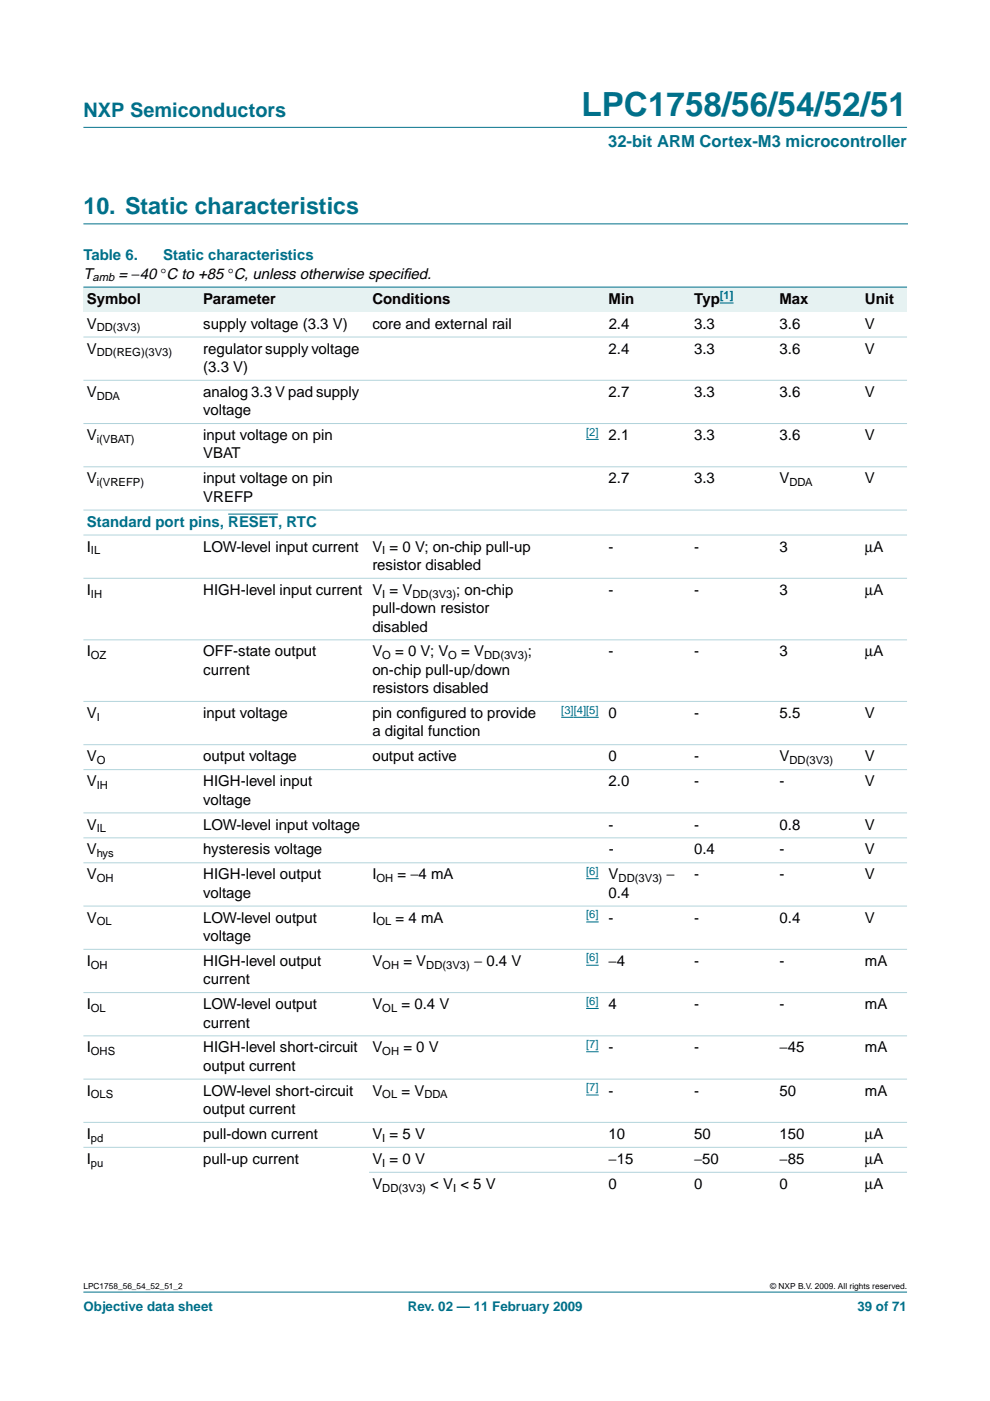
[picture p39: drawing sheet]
<svg xmlns="http://www.w3.org/2000/svg" width="210mm" height="297mm" viewBox="0 0 210 297" stroke-linecap="round" stroke-linejoin="round" font-family="sans-serif">
<defs><g id="words">
<text font-size="7.1" fill="#00708a" x="123.3" y="24.7">LPC1758/56/54/52/51</text>
<text font-size="4.9" fill="#00708a" x="17.7" y="45.5">10. Static characteristics</text>
<text font-size="4.2" fill="#00708a" x="17.7" y="24.9">NXP Semiconductors</text>
<text font-size="3.5" fill="#00708a" x="128.9" y="31.1">32-bit ARM Cortex-M3 microcontroller</text>
<g font-size="3.2" fill="#00708a">
<text x="17.7" y="55.2">Table 6.</text>
<text x="34.6" y="55.2">Static characteristics</text>
<text x="18.4" y="111.7">Standard port pins, RESET, RTC</text>
</g>
<g font-size="3.2">
<text x="17.7" y="59.1">T</text>
<text x="25.1" y="59.1">= −40 °C to +85 °C, unless otherwise specif</text>
<text x="85.4" y="59.1">ied.</text>
<text x="18.4" y="64.4">Symbol</text>
<text x="43.1" y="64.4">Parameter</text>
<text x="78.9" y="64.4">Conditions</text>
<text x="129" y="64.4">Min</text>
<text x="147.2" y="64.4">Typ</text>
<text x="165.3" y="64.4">Max</text>
<text x="183.4" y="64.4">Unit</text>
<text x="18.4" y="69.7">V</text>
<text x="43.1" y="69.7">supply voltage (3.3 V)</text>
<text x="78.9" y="69.7">core and external rail</text>
<text x="129.1" y="69.7">2.4</text>
<text x="147.2" y="69.7">3.3</text>
<text x="165.3" y="69.7">3.6</text>
<text x="183.4" y="69.7">V</text>
<text x="18.4" y="75">V</text>
<text x="43.1" y="75">regulator supply voltage</text>
<text x="129" y="75">2.4</text>
<text x="147.2" y="75">3.3</text>
<text x="165.3" y="75">3.6</text>
<text x="183.4" y="75">V</text>
<text x="43.1" y="78.9">(3.3 V)</text>
<text x="18.4" y="84.2">V</text>
<text x="43.1" y="84.2">analog 3.3 V pad supply</text>
<text x="43.1" y="88">voltage</text>
<text x="129" y="84.2">2.7</text>
<text x="147.2" y="84.2">3.3</text>
<text x="165.3" y="84.2">3.6</text>
<text x="183.4" y="84.2">V</text>
<text x="18.4" y="93.3">V</text>
<text x="43.1" y="93.3">input voltage on pin</text>
<text x="129" y="93.3">2.1</text>
<text x="147.2" y="93.3">3.3</text>
<text x="165.3" y="93.3">3.6</text>
<text x="183.4" y="93.3">V</text>
<text x="43.1" y="97.2">VBAT</text>
<text x="18.4" y="102.5">V</text>
<text x="43.1" y="102.5">input voltage on pin</text>
<text x="43.1" y="106.4">VREFP</text>
<text x="129" y="102.5">2.7</text>
<text x="147.2" y="102.5">3.3</text>
<text x="165.3" y="102.5">V</text>
<text x="183.4" y="102.5">V</text>
<text x="18.4" y="117">I</text>
<text x="43.1" y="117">LOW-level input current</text>
<text x="78.9" y="117">V = 0 V; on-chip pull-up</text>
<text x="129" y="117">-</text>
<text x="147.2" y="117">-</text>
<text x="165.3" y="117">3</text>
<text x="183.4" y="117">µA</text>
<text x="78.9" y="120.8">resistor disabled</text>
<text x="18.4" y="126.1">I</text>
<text x="43.1" y="126.1">HIGH-level input current V = V</text>
<text x="78.9" y="130">pull-down resistor</text>
<text x="96.7" y="126.1">; on-chip</text>
<text x="129" y="126.1">-</text>
<text x="147.2" y="126.1">-</text>
<text x="165.3" y="126.1">3</text>
<text x="183.4" y="126.1">µA</text>
<text x="78.9" y="133.9">disabled</text>
<text x="18.4" y="139.2">I</text>
<text x="43.1" y="139.2">OFF-state output</text>
<text x="43.1" y="143.1">current</text>
<text x="78.9" y="143.1">on-chip pull-up/down</text>
<text x="78.9" y="139.2">V</text>
<text x="83.8" y="139.2">= 0 V; V</text>
<text x="97.8" y="139.2">= V</text>
<text x="111.9" y="139.2">;</text>
<text x="129" y="139.2">-</text>
<text x="147.2" y="139.2">-</text>
<text x="165.3" y="139.2">3</text>
<text x="183.4" y="139.2">µA</text>
<text x="78.9" y="146.9">resistors disabled</text>
<text x="18.4" y="152.2">V</text>
<text x="43.1" y="152.2">input voltage</text>
<text x="78.9" y="152.2">pin conf</text>
<text x="89.2" y="152.2">igured to provide</text>
<text x="129" y="152.2">0</text>
<text x="147.2" y="152.2">-</text>
<text x="165.3" y="152.2">5.5</text>
<text x="183.4" y="152.2">V</text>
<text x="18.4" y="161.4">V</text>
<text x="43.1" y="161.4">output voltage</text>
<text x="78.9" y="156.1">a digital function</text>
<text x="78.9" y="161.4">output active</text>
<text x="129" y="161.4">0</text>
<text x="147.2" y="161.4">-</text>
<text x="165.3" y="161.4">V</text>
<text x="183.4" y="161.4">V</text>
<text x="18.4" y="166.7">V</text>
<text x="43.1" y="166.7">HIGH-level input</text>
<text x="129" y="166.7">2.0</text>
<text x="147.2" y="166.7">-</text>
<text x="165.3" y="166.7">-</text>
<text x="183.4" y="166.7">V</text>
<text x="43.1" y="170.6">voltage</text>
<text x="18.4" y="175.9">V</text>
<text x="43.1" y="175.9">LOW-level input voltage</text>
<text x="129" y="175.9">-</text>
<text x="147.2" y="175.9">-</text>
<text x="165.3" y="175.9">0.8</text>
<text x="183.4" y="175.9">V</text>
<text x="18.4" y="181.2">V</text>
<text x="43.1" y="181.2">hysteresis voltage</text>
<text x="129.1" y="181.2">-</text>
<text x="147.2" y="181.2">0.4</text>
<text x="165.3" y="181.2">-</text>
<text x="183.4" y="181.2">V</text>
<text x="18.4" y="186.5">V</text>
<text x="43.1" y="186.5">HIGH-level output</text>
<text x="43.1" y="190.3">voltage</text>
<text x="78.9" y="186.5">I</text>
<text x="84.3" y="186.5">= −4 mA</text>
<text x="129" y="186.5">V</text>
<text x="129" y="190.3">0.4</text>
<text x="141.3" y="186.5">−</text>
<text x="147.2" y="186.5">-</text>
<text x="165.3" y="186.5">-</text>
<text x="183.4" y="186.5">V</text>
<text x="18.4" y="195.6">V</text>
<text x="43.1" y="195.6">LOW-level output</text>
<text x="78.9" y="195.6">I</text>
<text x="83.9" y="195.6">= 4 mA</text>
<text x="129" y="195.6">-</text>
<text x="147.2" y="195.6">-</text>
<text x="165.3" y="195.6">0.4</text>
<text x="183.4" y="195.6">V</text>
<text x="43.1" y="199.5">voltage</text>
<text x="18.4" y="204.8">I</text>
<text x="43.1" y="204.8">HIGH-level output</text>
<text x="43.1" y="208.7">current</text>
<text x="78.9" y="204.8">V</text>
<text x="85.5" y="204.8">= V</text>
<text x="100.5" y="204.8">− 0.4 V</text>
<text x="129" y="204.8">−4</text>
<text x="147.2" y="204.8">-</text>
<text x="165.3" y="204.8">-</text>
<text x="183.4" y="204.8">mA</text>
<text x="18.4" y="214">I</text>
<text x="43.1" y="214">LOW-level output</text>
<text x="78.9" y="214">V</text>
<text x="85.1" y="214">= 0.4 V</text>
<text x="129" y="214">4</text>
<text x="147.2" y="214">-</text>
<text x="165.3" y="214">-</text>
<text x="183.4" y="214">mA</text>
<text x="43.1" y="217.9">current</text>
<text x="18.4" y="223.1">I</text>
<text x="43.1" y="223.1">HIGH-level short-circuit</text>
<text x="43.1" y="227">output current</text>
<text x="78.9" y="223.1">V</text>
<text x="85.5" y="223.1">= 0 V</text>
<text x="129" y="223.1">-</text>
<text x="147.2" y="223.1">-</text>
<text x="165.3" y="223.1">−45</text>
<text x="183.4" y="223.1">mA</text>
<text x="18.4" y="232.3">I</text>
<text x="43.1" y="232.3">LOW-level short-circuit</text>
<text x="78.9" y="232.3">V</text>
<text x="85.1" y="232.3">= V</text>
<text x="129" y="232.3">-</text>
<text x="147.2" y="232.3">-</text>
<text x="165.3" y="232.3">50</text>
<text x="183.4" y="232.3">mA</text>
<text x="43.1" y="236.2">output current</text>
<text x="18.4" y="241.5">I</text>
<text x="43.1" y="241.5">pull-down current</text>
<text x="78.9" y="241.5">V = 5 V</text>
<text x="129" y="241.5">10</text>
<text x="147.2" y="241.5">50</text>
<text x="165.3" y="241.5">150</text>
<text x="183.4" y="241.5">µA</text>
<text x="18.4" y="246.8">I</text>
<text x="43.1" y="246.8">pull-up current</text>
<text x="78.9" y="246.8">V = 0 V</text>
<text x="129" y="246.8">−15</text>
<text x="147.2" y="246.8">−50</text>
<text x="165.3" y="246.8">−85</text>
<text x="183.4" y="246.8">µA</text>
<text x="78.9" y="252.1">V</text>
<text x="91.2" y="252.1">&lt; V &lt; 5 V</text>
<text x="129" y="252.1">0</text>
<text x="147.2" y="252.1">0</text>
<text x="165.3" y="252.1">0</text>
<text x="183.4" y="252.1">µA</text>
</g>
<g font-size="2.8" fill="#00708a">
<text x="17.7" y="278">Objective data sheet</text>
<text x="86.5" y="278">Rev. 02 — 11 February 2009</text>
<text x="181.8" y="278">39 of 71</text>
</g>
<g font-size="2.4">
<text x="19.6" y="59.7">amb</text>
<text x="20.5" y="70.3">DD(3V3)</text>
<text x="20.5" y="75.6">DD(REG)(3V3)</text>
<text x="20.5" y="84.7">DDA</text>
<text x="20.5" y="93.9">i(VBAT)</text>
<text x="20.5" y="103.1">i(VREFP)</text>
<text x="167.4" y="103.1">DDA</text>
<text x="19.3" y="117.5">IL</text>
<text x="81.1" y="117.5">I</text>
<text x="19.3" y="126.7">IH</text>
<text x="81.1" y="126.7">I</text>
<text x="87.5" y="126.7">DD(3V3)</text>
<text x="19.3" y="139.8">OZ</text>
<text x="81.1" y="139.8">O</text>
<text x="95.1" y="139.8">O</text>
<text x="102.6" y="139.8">DD(3V3)</text>
<text x="20.5" y="152.8">I</text>
<text x="20.5" y="162">O</text>
<text x="167.4" y="162">DD(3V3)</text>
<text x="20.5" y="167.3">IH</text>
<text x="20.5" y="176.4">IL</text>
<text x="20.5" y="181.7">hys</text>
<text x="20.5" y="187">OH</text>
<text x="79.8" y="187">OH</text>
<text x="131.2" y="187">DD(3V3)</text>
<text x="20.5" y="196.2">OL</text>
<text x="79.8" y="196.2">OL</text>
<text x="19.3" y="205.4">OH</text>
<text x="81.1" y="205.4">OH</text>
<text x="90.4" y="205.4">DD(3V3)</text>
<text x="19.3" y="214.5">OL</text>
<text x="81.1" y="214.5">OL</text>
<text x="19.3" y="223.7">OHS</text>
<text x="81.1" y="223.7">OH</text>
<text x="19.3" y="232.9">OLS</text>
<text x="81.1" y="232.9">OL</text>
<text x="90" y="232.9">DDA</text>
<text x="19.3" y="242.1">pd</text>
<text x="81.1" y="242.1">I</text>
<text x="19.3" y="247.4">pu</text>
<text x="81.1" y="247.4">I</text>
<text x="81.1" y="252.6">DD(3V3)</text>
<text x="96.1" y="252.6">I</text>
</g>
<g font-size="2.4" fill="#00f">
<text x="152.6" y="63.4">[1]</text>
<text x="124.3" y="92.4">[2]</text>
<text x="119" y="151.3">[3][4][5]</text>
<text x="124.3" y="185.5">[6]</text>
<text x="124.3" y="194.7">[6]</text>
<text x="124.3" y="203.9">[6]</text>
<text x="124.3" y="213">[6]</text>
<text x="124.3" y="222.2">[7]</text>
<text x="124.3" y="231.4">[7]</text>
</g>
<g font-size="1.8">
<text x="17.7" y="273.4">LPC1758_56_54_52_51_2</text>
<text x="163.3" y="273.4">© NXP B.V. 2009. All rights reserved.</text>
</g>
</g></defs>
<g fill="#00708a" stroke="#00708a" stroke-width=".21">
<path d="M17.7 273.9h174.6z"/>
<path d="M17.7 27h174.6z"/>
</g>
<path d="M17.7 47.5h174.7" fill="none" stroke="#00708a" stroke-width=".21"/>
<g fill="#e6f2f2">
<path d="M17.7 60.9h24.7v5.3h-24.7z" fill-rule="evenodd"/>
<path d="M42.4 60.9h35.8v5.3h-35.8z" fill-rule="evenodd"/>
<path d="M78.2 60.9h39.1v5.3h-39.1z" fill-rule="evenodd"/>
<path d="M117.3 60.9h11v5.3h-11z" fill-rule="evenodd"/>
<path d="M128.3 60.9h18.2v5.3h-18.2z" fill-rule="evenodd"/>
<path d="M146.5 60.9h18.1v5.3h-18.1z" fill-rule="evenodd"/>
</g>
<path d="M152.6 64.2h2.9z" fill="#00f" stroke="#00f" stroke-width=".21"/>
<g fill="#e6f2f2">
<path d="M164.6 60.9h18.1v5.3h-18.1z" fill-rule="evenodd"/>
<path d="M182.7 60.9h9.6v5.3h-9.6z" fill-rule="evenodd"/>
</g>
<path d="M124.3 93.2h2.6M119 152.1h7.9M124.3 186.3h2.6M124.3 195.5h2.6M124.3 204.6h2.6M124.3 213.8h2.6M124.3 223h2.6M124.3 232.2h2.6" fill="none" stroke="#00f" stroke-width=".21"/>
<path d="M48.4 109h10.6" fill="none" stroke="#00708a" stroke-width=".21"/>
<path d="M17.7 60.9h174.6z" fill="#00708a" stroke="#00708a" stroke-width=".21"/>
<g fill="#b3d4db" stroke="#b3d4db" stroke-width=".21">
<path d="M17.7 71.5h174.6z"/>
<path d="M17.7 80.6h174.6z"/>
<path d="M17.7 89.8h174.6z"/>
<path d="M17.7 99h174.6z"/>
<path d="M17.7 108.1h174.6z"/>
<path d="M17.7 113.4h174.6z"/>
<path d="M17.7 122.6h174.6z"/>
<path d="M17.7 135.7h174.6z"/>
<path d="M17.7 148.7h174.6z"/>
<path d="M17.7 157.9h174.6z"/>
<path d="M17.7 163.2h174.6z"/>
<path d="M17.7 172.3h174.6z"/>
<path d="M17.7 177.6h174.6z"/>
<path d="M17.7 182.9h174.6z"/>
<path d="M17.7 192.1h174.6z"/>
<path d="M17.7 201.3h174.6z"/>
<path d="M17.7 210.4h174.6z"/>
<path d="M17.7 219.6h174.6z"/>
<path d="M17.7 228.8h174.6z"/>
<path d="M17.7 238h174.6z"/>
<path d="M17.7 243.3h174.6z"/>
<path d="M78.2 248.5h114.1z"/>
</g>
<use href="#words"/>
</svg>
